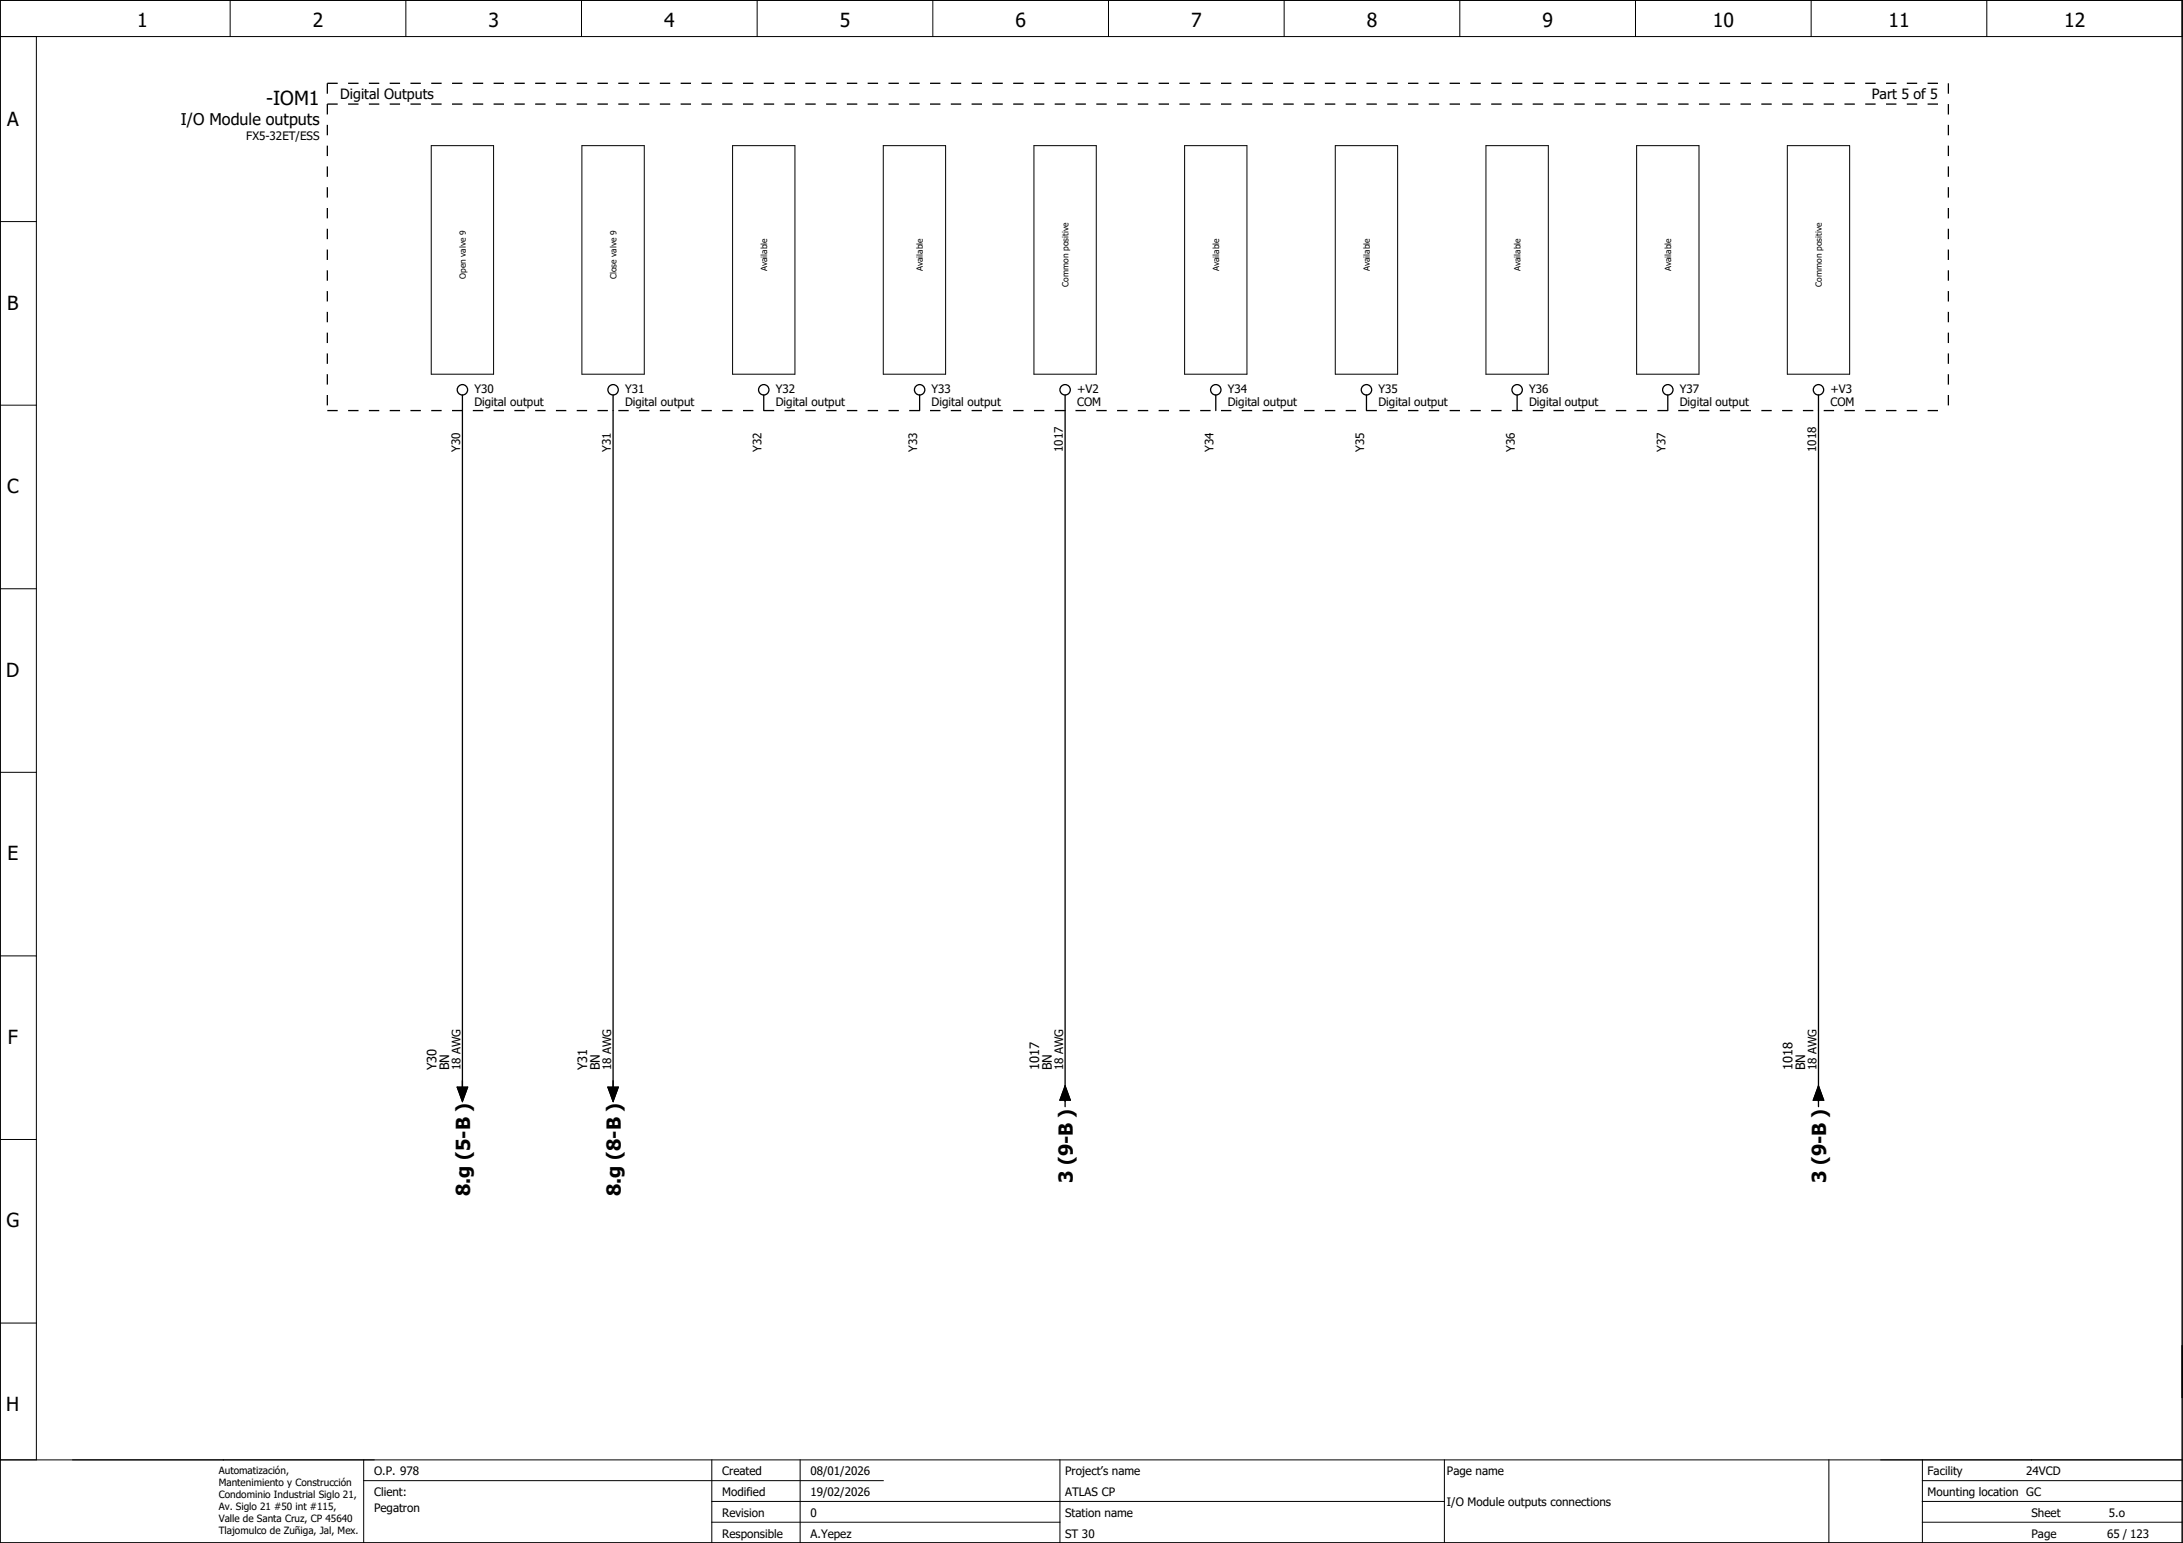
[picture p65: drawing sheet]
<svg xmlns="http://www.w3.org/2000/svg" width="420mm" height="297mm" viewBox="0 0 420 297" stroke-linecap="round" stroke-linejoin="round" font-family="sans-serif">
<defs><g id="words">
<g font-size="3.7">
<text x="26.4" y="5.2">1</text>
<text x="60.2" y="5.2">2</text>
<text x="94" y="5.2">3</text>
<text x="127.8" y="5.2">4</text>
<text x="161.6" y="5.2">5</text>
<text x="195.4" y="5.2">6</text>
<text x="229.2" y="5.2">7</text>
<text x="263.1" y="5.2">8</text>
<text x="296.9" y="5.2">9</text>
<text x="329.7" y="5.2">10</text>
<text x="363.5" y="5.2">11</text>
<text x="397.3" y="5.2">12</text>
<text x="51.2" y="20.3">-IOM1</text>
<text x="1.4" y="24.2">A</text>
<text x="1.4" y="59.6">B</text>
<text x="1.4" y="94.9">C</text>
<text x="1.2" y="130.3">D</text>
<text x="1.4" y="165.6">E</text>
<text x="1.5" y="200.9">F</text>
<text x="206.5" y="227.7" transform="rotate(-90 206.5 227.7)">3 (9-B )</text>
<text x="351.5" y="227.7" transform="rotate(-90 351.5 227.7)">3 (9-B )</text>
<text x="90.5" y="230.2" transform="rotate(-90 90.5 230.2)">8.g (5-B )</text>
<text x="119.5" y="230.2" transform="rotate(-90 119.5 230.2)">8.g (8-B )</text>
<text x="1.2" y="236.3">G</text>
<text x="1.2" y="271.6">H</text>
</g>
<text font-size="3.1" x="34.8" y="24.1">I/O Module outputs</text>
<g font-size="2.7">
<text x="65.5" y="19.1">Digital Outputs</text>
<text x="360.3" y="19.1">Part 5 of 5</text>
</g>
<g font-size="2.5">
<text x="84" y="206" transform="rotate(-90 84 206)">Y30</text>
<text x="86.4" y="206" transform="rotate(-90 86.4 206)">BN</text>
<text x="113" y="206" transform="rotate(-90 113 206)">Y31</text>
<text x="115.4" y="206" transform="rotate(-90 115.4 206)">BN</text>
<text x="200" y="206" transform="rotate(-90 200 206)">1017</text>
<text x="202.4" y="206" transform="rotate(-90 202.4 206)">BN</text>
<text x="345" y="206" transform="rotate(-90 345 206)">1018</text>
<text x="347.4" y="206" transform="rotate(-90 347.4 206)">BN</text>
</g>
<g font-size="2.2">
<text x="47.4" y="27">FX5-32ET/ESS</text>
<text x="91.3" y="75.6">Y30</text>
<text x="120.3" y="75.6">Y31</text>
<text x="149.3" y="75.6">Y32</text>
<text x="179.3" y="75.6">Y33</text>
<text x="207.3" y="75.6">+V2</text>
<text x="236.3" y="75.6">Y34</text>
<text x="265.3" y="75.6">Y35</text>
<text x="294.3" y="75.6">Y36</text>
<text x="323.3" y="75.6">Y37</text>
<text x="352.3" y="75.6">+V3</text>
<text x="91.3" y="78.1">Digital output</text>
<text x="120.3" y="78.1">Digital output</text>
<text x="149.3" y="78.1">Digital output</text>
<text x="179.3" y="78.1">Digital output</text>
<text x="207.3" y="78.1">COM</text>
<text x="236.3" y="78.1">Digital output</text>
<text x="265.3" y="78.1">Digital output</text>
<text x="294.3" y="78.1">Digital output</text>
<text x="323.3" y="78.1">Digital output</text>
<text x="352.3" y="78.1">COM</text>
<text x="88.5" y="87" transform="rotate(-90 88.5 87)">Y30</text>
<text x="117.5" y="87" transform="rotate(-90 117.5 87)">Y31</text>
<text x="146.5" y="87" transform="rotate(-90 146.5 87)">Y32</text>
<text x="176.5" y="87" transform="rotate(-90 176.5 87)">Y33</text>
<text x="204.5" y="87" transform="rotate(-90 204.5 87)">1017</text>
<text x="233.5" y="87" transform="rotate(-90 233.5 87)">Y34</text>
<text x="262.5" y="87" transform="rotate(-90 262.5 87)">Y35</text>
<text x="291.5" y="87" transform="rotate(-90 291.5 87)">Y36</text>
<text x="320.5" y="87" transform="rotate(-90 320.5 87)">Y37</text>
<text x="349.5" y="87" transform="rotate(-90 349.5 87)">1018</text>
<text x="88.6" y="206" transform="rotate(-90 88.6 206)">18 AWG</text>
<text x="117.6" y="206" transform="rotate(-90 117.6 206)">18 AWG</text>
<text x="204.6" y="206" transform="rotate(-90 204.6 206)">18 AWG</text>
<text x="349.6" y="206" transform="rotate(-90 349.6 206)">18 AWG</text>
<text x="72" y="284">O.P. 978</text>
<text x="139" y="284">Created</text>
<text x="156" y="284">08/01/2026</text>
<text x="205" y="284">Project’s name</text>
<text x="278.5" y="284">Page name</text>
<text x="371" y="284">Facility</text>
<text x="390" y="284">24VCD</text>
<text x="72" y="288">Client:</text>
<text x="72" y="291">Pegatron</text>
<text x="139" y="292">Revision</text>
<text x="139" y="288">Modified</text>
<text x="156" y="292">0</text>
<text x="156" y="288">19/02/2026</text>
<text x="205" y="288">ATLAS CP</text>
<text x="205" y="292">Station name</text>
<text x="278.5" y="289.9">I/O Module outputs connections</text>
<text x="371" y="288">Mounting location GC</text>
<text x="391" y="292">Sheet</text>
<text x="405.9" y="292">5.o</text>
<text x="139" y="296">Responsible</text>
<text x="156" y="296">A.Yepez</text>
<text x="205" y="296">ST 30</text>
<text x="391" y="296">Page</text>
<text x="405.6" y="296">65 / 123</text>
</g>
<g font-size="1.9">
<text x="42.1" y="283.7">Automatización,</text>
<text x="42.1" y="286.1">Mantenimiento y Construcción</text>
<text x="42.1" y="288.4">Condominio Industrial Siglo 21,</text>
<text x="42.1" y="290.7">Av. Siglo 21 #50 int #115,</text>
<text x="42.1" y="293">Valle de Santa Cruz, CP 45640</text>
<text x="42.1" y="295.4">Tlajomulco de Zuñiga, Jal, Mex.</text>
</g>
<g font-size="1.6">
<text x="89.6" y="53.7" transform="rotate(-90 89.6 53.7)">Open valve 9</text>
<text x="118.6" y="53.7" transform="rotate(-90 118.6 53.7)">Close valve 9</text>
<text x="147.6" y="52.2" transform="rotate(-90 147.6 52.2)">Available</text>
<text x="177.6" y="52.2" transform="rotate(-90 177.6 52.2)">Available</text>
<text x="234.6" y="52.2" transform="rotate(-90 234.6 52.2)">Available</text>
<text x="263.6" y="52.2" transform="rotate(-90 263.6 52.2)">Available</text>
<text x="292.6" y="52.2" transform="rotate(-90 292.6 52.2)">Available</text>
<text x="321.6" y="52.2" transform="rotate(-90 321.6 52.2)">Available</text>
<text x="205.6" y="55.2" transform="rotate(-90 205.6 55.2)">Common positive</text>
<text x="350.6" y="55.2" transform="rotate(-90 350.6 55.2)">Common positive</text>
</g>
</g></defs>
<g fill="none" stroke="#000" stroke-width=".19">
<path d="M0 0h420v297h-420zM0 7h420M7 7v274M44.3 0v7M78.1 0v7M111.9 0v7M145.7 0v7M179.5 0v7M213.4 0v7M247.2 0v7M281 0v7M314.8 0v7"/>
<path d="M348.6 0v7M382.4 0v7M83 28h12v44h-12zM112 28h12v44h-12zM141 28h12v44h-12zM170 28h12v44h-12zM199 28h12v44h-12zM228 28h12v44h-12zM257 28h12v44h-12zM286 28h12v44h-12zM315 28h12v44h-12zM344 28h12v44h-12z"/>
<path d="M0 42.7h7M0 78h7M0 113.3h7M0 148.7h7M0 184h7M0 219.4h7M0 254.7h7M0 281h420M70 285h100M70 281v16M137 293h67M137 289h141"/>
<path d="M137 281v16M154 281v16M204 281v16M278 281v16M352 281v16M370 293h50M370 289h50M370 281v16M370 285h50"/>
</g>
<g fill="none" stroke="#000" stroke-width=".25">
<path d="M89 76v134M118 76v134M147 76v3M177 76v3M205 76v137M234 76v3M263 76v3M292 76v3M321 76v3M350 76v137M88 209.3h2l-1 2.7zM117 209.3h2l-1 2.7z"/>
<path d="M205 209l1 2.8h-2zM350 209l1 2.8h-2z"/>
<circle cx="89" cy="75" r="1"/>
<circle cx="118" cy="75" r="1"/>
<circle cx="147" cy="75" r="1"/>
<circle cx="177" cy="75" r="1"/>
<circle cx="205" cy="75" r="1"/>
<circle cx="234" cy="75" r="1"/>
<circle cx="263" cy="75" r="1"/>
<circle cx="292" cy="75" r="1"/>
<circle cx="321" cy="75" r="1"/>
<circle cx="350" cy="75" r="1"/>
</g>
<path d="M63 16h312M63 16v63M375 16v63M63 20h312M63 79h312" fill="none" stroke="#000" stroke-width=".25" stroke-dasharray="2 2" stroke-linecap="butt"/>
<path d="M88 209.3h2l-1 2.7zM117 209.3h2l-1 2.7zM205 209l1 2.8h-2zM350 209l1 2.8h-2z" fill="#000" stroke="#000" stroke-width=".19"/>
<use href="#words"/>
</svg>
